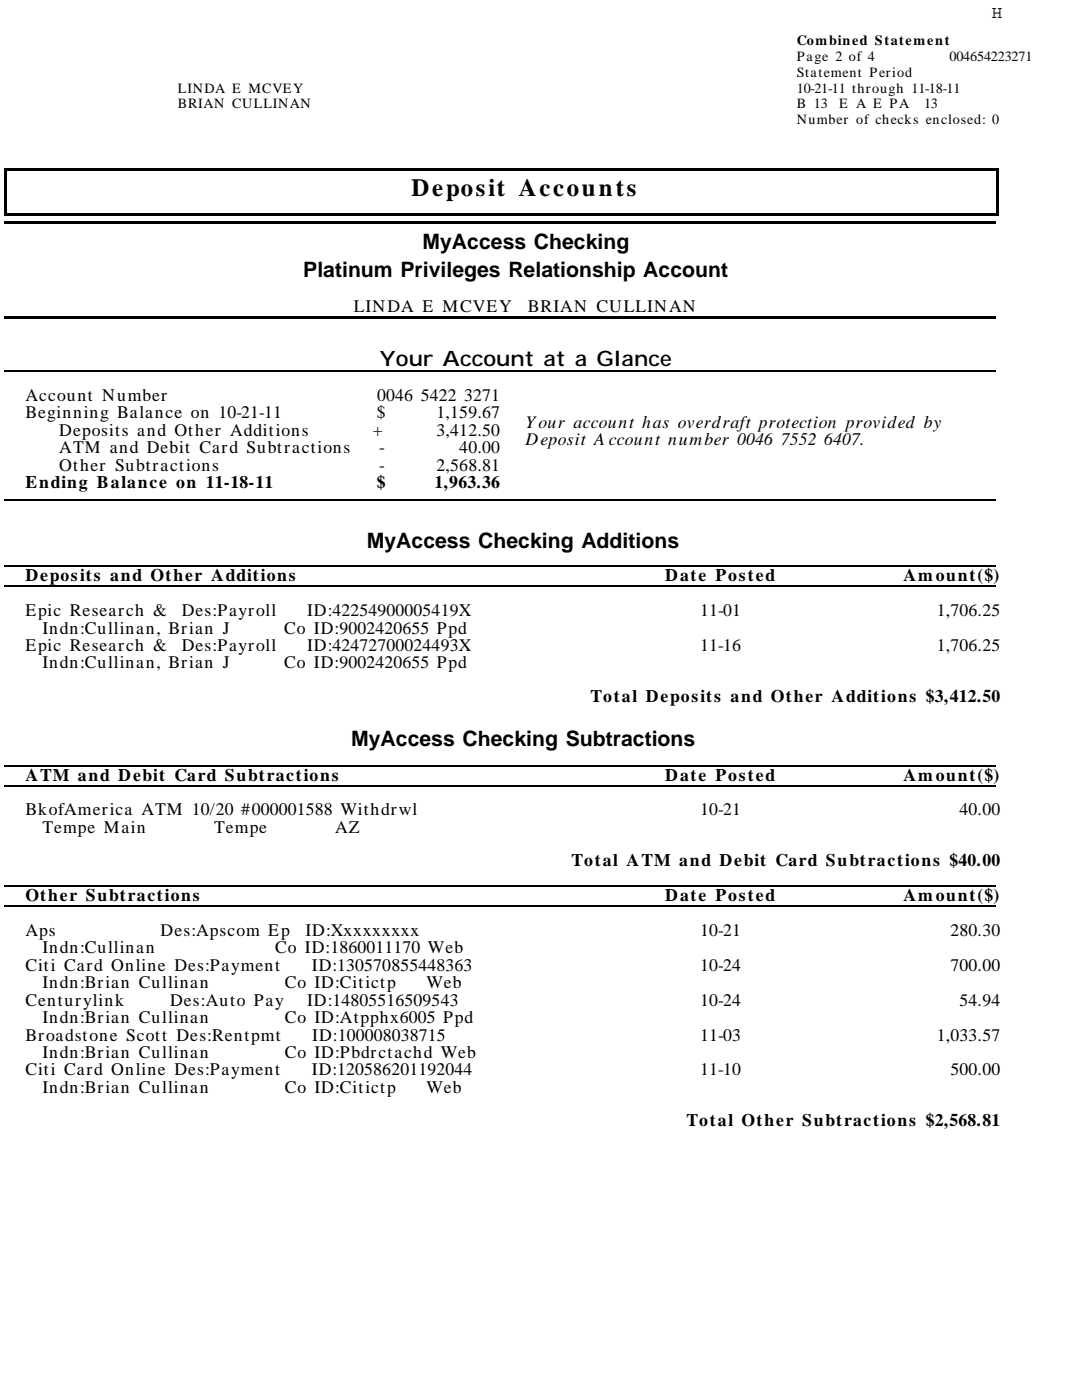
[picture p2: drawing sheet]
<svg xmlns="http://www.w3.org/2000/svg" width="216mm" height="279mm" viewBox="0 0 216 279" stroke-linecap="round" stroke-linejoin="round" font-family="sans-serif">
<defs><g id="words">
<text font-size="4.9" x="82.1" y="39.2">Deposit Accounts</text>
<g font-size="4.2">
<text x="84.3" y="49.6">MyAccess Checking</text>
<text x="60.5" y="55.2">Platinum Privileges Relationship Account</text>
<text x="75.7" y="73">Your Account at a Glance</text>
<text x="73.2" y="109.3">MyAccess Checking Additions</text>
<text x="70.1" y="148.8">MyAccess Checking Subtractions</text>
</g>
<g font-size="3.5">
<text x="197.9" y="3.6">H</text>
<text x="70.6" y="62.2">LINDA E MCVEY</text>
<text x="105.3" y="62.2">BRIAN CULLINAN</text>
<text x="5.1" y="80">Account Number</text>
<text x="5.1" y="83.5">Beginning Balance on 10-21-11</text>
<text x="75.2" y="83.5">$</text>
<text x="75.3" y="80">0046 5422 3271</text>
<text x="87.1" y="83.5">1,159.67</text>
<text x="11.8" y="87">Deposits and Other Additions</text>
<text x="74.4" y="87">+</text>
<text x="87.1" y="87">3,412.50</text>
<text x="104.9" y="85.3">Your account has overdraft protection provided by</text>
<text x="104.9" y="88.8">Deposit Account number 0046 7552 6407.</text>
<text x="11.8" y="90.4">ATM and Debit Card Subtractions</text>
<text x="11.8" y="93.9">Other Subtractions</text>
<text x="75.6" y="90.4">-</text>
<text x="75.6" y="93.9">-</text>
<text x="87.1" y="93.9">2,568.81</text>
<text x="91.7" y="90.4">40.00</text>
<text x="5.1" y="97.4">Ending Balance on 11-18-11</text>
<text x="75.2" y="97.4">$</text>
<text x="86.7" y="97.4">1,963.36</text>
<text x="5.1" y="116">Deposits and Other Additions</text>
<text x="132.7" y="116">Date Posted</text>
<text x="180.3" y="116">Amount($)</text>
<text x="5.1" y="123">Epic Research &amp;</text>
<text x="36.3" y="123">Des:Payroll</text>
<text x="61.3" y="123">ID:42254900005419X</text>
<text x="139.7" y="123">11-01</text>
<text x="186.9" y="123">1,706.25</text>
<text x="5.1" y="129.9">Epic Research &amp;</text>
<text x="8.4" y="126.4">Indn:Cullinan, Brian J</text>
<text x="36.3" y="129.9">Des:Payroll</text>
<text x="56.7" y="126.4">Co ID:9002420655 Ppd</text>
<text x="61.3" y="129.9">ID:42472700024493X</text>
<text x="139.7" y="129.9">11-16</text>
<text x="186.9" y="129.9">1,706.25</text>
<text x="8.4" y="133.4">Indn:Cullinan, Brian J</text>
<text x="56.7" y="133.4">Co ID:9002420655 Ppd</text>
<text x="117.8" y="140.1">Total Deposits and Other Additions $3,412.50</text>
<text x="5.1" y="155.8">ATM and Debit Card Subtractions</text>
<text x="132.7" y="155.8">Date Posted</text>
<text x="180.3" y="155.8">Amount($)</text>
<text x="5.1" y="162.7">BkofAmerica ATM 10/20 #000001588 Withdrwl</text>
<text x="8.4" y="166.2">Tempe Main</text>
<text x="42.7" y="166.2">Tempe</text>
<text x="66.9" y="166.2">AZ</text>
<text x="139.7" y="162.7">10-21</text>
<text x="191.5" y="162.7">40.00</text>
<text x="114" y="172.9">Total ATM and Debit Card Subtractions $40.00</text>
<text x="5.1" y="179.8">Other Subtractions</text>
<text x="132.7" y="179.8">Date Posted</text>
<text x="180.3" y="179.8">Amount($)</text>
<text x="5.1" y="186.8">Aps</text>
<text x="8.4" y="190.3">Indn:Cullinan</text>
<text x="32" y="186.8">Des:Apscom Ep</text>
<text x="54.9" y="190.3">Co ID:1860011170 Web</text>
<text x="60.9" y="186.8">ID:Xxxxxxxxx</text>
<text x="139.7" y="186.8">10-21</text>
<text x="189.7" y="186.8">280.30</text>
<text x="5.1" y="193.7">Citi Card Online Des:Payment</text>
<text x="8.4" y="197.2">Indn:Brian Cullinan</text>
<text x="56.8" y="197.2">Co ID:Citictp</text>
<text x="62.2" y="193.7">ID:130570855448363</text>
<text x="85.1" y="197.2">Web</text>
<text x="139.7" y="193.7">10-24</text>
<text x="189.7" y="193.7">700.00</text>
<text x="5.1" y="200.7">Centurylink</text>
<text x="34" y="200.7">Des:Auto Pay</text>
<text x="61.3" y="200.7">ID:14805516509543</text>
<text x="139.7" y="200.7">10-24</text>
<text x="191.5" y="200.7">54.94</text>
<text x="5.1" y="207.7">Broadstone Scott Des:Rentpmt</text>
<text x="8.4" y="204.2">Indn:Brian Cullinan</text>
<text x="56.8" y="204.2">Co ID:Atpphx6005 Ppd</text>
<text x="62.3" y="207.7">ID:100008038715</text>
<text x="139.7" y="207.7">11-03</text>
<text x="186.9" y="207.7">1,033.57</text>
<text x="5.1" y="214.6">Citi Card Online Des:Payment</text>
<text x="8.4" y="211.1">Indn:Brian Cullinan</text>
<text x="56.8" y="211.1">Co ID:Pbdrctachd Web</text>
<text x="62.2" y="214.6">ID:120586201192044</text>
<text x="139.7" y="214.6">11-10</text>
<text x="189.7" y="214.6">500.00</text>
<text x="8.4" y="218.1">Indn:Brian Cullinan</text>
<text x="56.8" y="218.1">Co ID:Citictp</text>
<text x="85.1" y="218.1">Web</text>
<text x="137" y="224.8">Total Other Subtractions $2,568.81</text>
</g>
<g font-size="2.8">
<text x="159" y="8.9">Combined Statement</text>
<text x="159" y="12.1">Page 2 of 4</text>
<text x="159" y="15.3">Statement Period</text>
<text x="189.5" y="12.1">004654223271</text>
<text x="35.5" y="18.5">LINDA E MCVEY</text>
<text x="35.5" y="21.6">BRIAN CULLINAN</text>
<text x="159" y="18.5">10-21-11 through 11-18-11</text>
<text x="159" y="21.6">B 13</text>
<text x="167.5" y="21.6">E A E PA</text>
<text x="184.4" y="21.6">13</text>
<text x="159" y="24.8">Number of checks enclosed: 0</text>
</g>
</g></defs>
<path d="M.8 99.7h197.9M.8 117h197.9M.8 113h197.9M.8 156.8h197.9M.8 152.8h197.9M.8 176.9h197.9M.8 180.9h197.9" fill="none" stroke="#000" stroke-width=".21"/>
<path d="M.8 74.1h197.9" fill="none" stroke="#000" stroke-width=".32"/>
<path d="M.8 63.3h197.9" fill="none" stroke="#000" stroke-width=".42"/>
<path d="M.8 33.5h197.9v.5h-197.9zM.8 33.5h.6v9.5h-.6zM198.7 33.5h.6v9.5h-.6zM.8 44.2h197.9v.5h-197.9zM.8 42.5h197.9v.5h-197.9z" fill="#000"/>
<use href="#words"/>
</svg>
